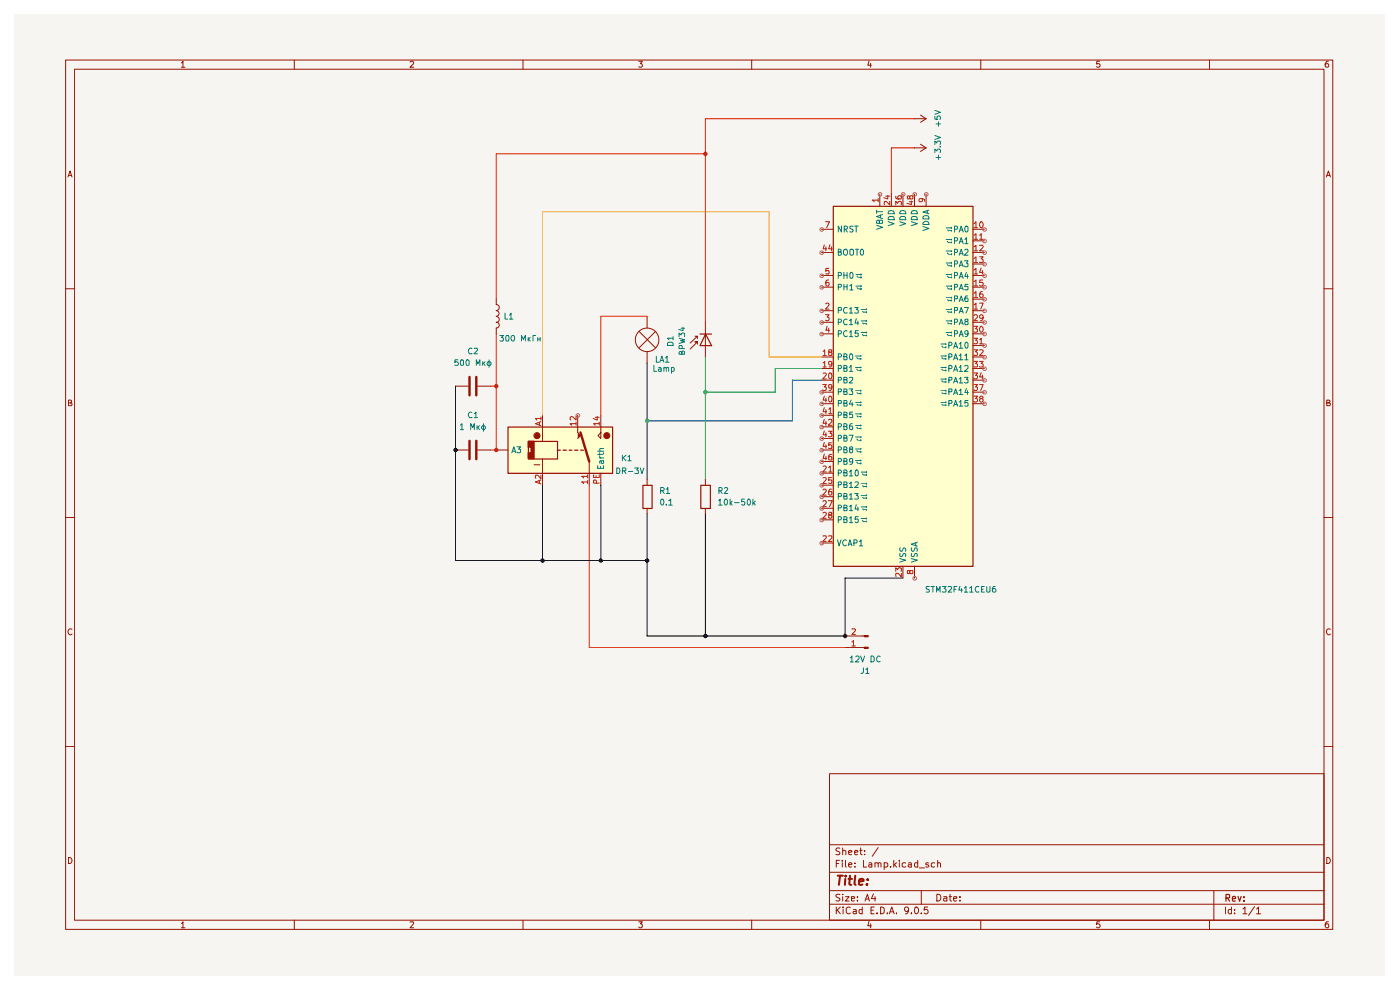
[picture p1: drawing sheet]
<svg xmlns="http://www.w3.org/2000/svg" width="297mm" height="210mm" viewBox="0 0 297 210" stroke-linecap="round" stroke-linejoin="round" font-family="sans-serif">
<path d="M2.9 3h290.8v203.9h-290.8z" fill="#f7f5f2"/>
<g fill="none" stroke="#981200" stroke-width=".21">
<path d="M13.9 12.7h268.8v184.4h-268.8zM15.8 14.7h265.1v180.5h-265.1zM38.5 13.3h.1l.2-.3v1.3M38.5 14.3h.7M62.4 12.7v2M87 13.2l.5-.2 .3 .2-.1 .4-.7 .7h.8M110.9 12.7v2M135.5 13h.8l-.5 .5 .4 .1v.6h-.7M159.5 12.7v2M184.4 12.9l-.3 .9h.8M184.7 13.4v.9M208.1 12.7v2"/>
<path d="M233.3 13h-.6l-.1 .6h.7v.6h-.7M256.6 12.7v2M281.8 13a.71 .71 0 0 0-.7 .5 .71 .71 0 0 0 .3 .8l.4-.1v-.6l-.4-.1-.3 .3M14.4 37.5l.5-1.2 .4 1.2M14.5 37.2h.7M281.4 37.5l.4-1.2 .4 1.2M281.5 37.2h.6M13.9 61.3h1.9M280.9 61.3h1.8M14.5 85.5h.4l.3-.3-.2-.3h-.5v1.2h.6l.2-.5-.4-.1M281.5 85.5h.4l.2-.3-.1-.3h-.5v1.2h.6l.1-.5-.3-.1M13.9 109.8h1.9"/>
<path d="M280.9 109.8h1.8M15.3 133.5a.59 .59 0 0 0-.9 .5 .59 .59 0 0 0 .8 .6l.1-.1M282.2 133.5a.59 .59 0 0 0-.8 .5 .59 .59 0 0 0 .7 .6l.1-.1M13.9 158.4h1.9M280.9 158.4h1.8M176 164.1h104.9v31.1h-104.9zM176 179.2h104.9M178.2 180l-.6-.1-.3 .2 .1 .4 .8 .4-.1 .3h-.8M178.8 179.9v1.4M182.6 179.9v1.2l.3 .2M186.3 179.8l-1.3 1.8M14.5 181.9a.65 .65 0 0 1 .8 .6 .65 .65 0 0 1-.8 .7z"/>
<path d="M38.5 195.9l.3-.4v1.3M38.5 196.8h.7M62.4 195.2v1.9M87 195.6l.7-.1 .1 .3-.8 1h.8M110.9 195.2v1.9M135.5 195.5h.8l-.5 .5 .5 .2-.1 .5-.5 .1-.2-.2M159.5 195.2v1.9M176 191.8h104.9M176 188.9h104.9M176 185h104.9M177.4 192.4v1.4M177.4 183.2h.5"/>
<path d="M177.6 193l.7 .8M178.1 182.5h-.7v1.4M178.2 189.8h-.8l-.1 .3 .8 .4 .1 .4-.3 .2-.6-.1M178.3 192.4l-.9 .8M178.7 182.5v.2M178.7 183v.9M178.8 189.7v.1M178.8 180.5l.4-.1 .2 .1v.8M178.8 190.2v.9M178.9 192.4v.2M178.9 192.9v.9M179.4 190.2h.7l-.7 .9h.7"/>
<path d="M179.4 182.5v1.3l.1 .1M180 183.4l.7-.1-.2-.3-.5 .2v.6l.3 .1 .3-.1M180 180.8l.7-.1-.2-.3-.5 .1v.6l.3 .2 .3-.1M180.4 192.6l-.4-.2-.5 .3 .1 1 .4 .1 .4-.1M180.6 190.6l.7-.1-.1-.3h-.6v.8h.6M181.1 192.9h.5v.9M181.3 180.8l.7-.1-.2-.3h-.3l-.2 .1v.6l.2 .2 .4-.1M181.4 183.8v.1M181.4 183.1v.1M181.6 193.2l-.5 .1-.1 .2 .1 .3h.5M181.9 191v.1M181.9 190.2v.2"/>
<path d="M182.4 180.4h.5M182.9 192.9h-.5l-.2 .7a.45 .45 0 0 0 .7 .2M182.9 192.4v1.4M183.2 182.5v1.4h.6M183.4 181.2v.1M183.4 180.5h.1M183.5 191.1l.5-1.4 .4 1.4M183.7 190.7h.7M184.4 195.4l-.3 1h.8M184.4 183.1l.4-.1 .1 .2v.7M184.7 196v.8M184.8 193.1h.5"/>
<path d="M184.9 183.3l-.5 .1-.1 .2 .1 .3 .5-.1M185.3 189.6l-.4 1h.9M185.5 192.4h-.7v1.4h.7M185.6 183.1l.4-.1 .3 .2v.7M185.6 183v.9M185.6 190.2v.9M186 193.7v.1M186.3 183.2l.2-.2 .4 .2v.7M186.8 192.4h.3l.5 .3v.8l-.5 .3h-.3zM187.6 183.1l.4-.1 .3 .3v.5h-.7M187.6 183v1.4M188.3 193.7v.1"/>
<path d="M188.7 193.8l.5-1.4 .5 1.4M188.8 193.4h.7M188.9 183.8v.1M189.6 182.5v1.4M189.8 183.4l.4 .5M190.2 193.7v.1M190.2 183l-.6 .5M190.8 182.5v.2M190.8 183v.9M192.1 183.1l-.4-.1-.3 .3 .1 .5h.6M192.7 193l-.2 .3h-.4l-.2-.3v-.3l.2-.3h.4l.2 .3v.8l-.2 .3h-.4M192.7 183.1h.6v.8"/>
<path d="M193.3 193.7v.1M193.3 183.3l-.6 .1v.2l.2 .3 .4-.1M194.1 192.6l.2-.2a.75 .75 0 0 1 .6 .7 .75 .75 0 0 1-.6 .7l-.2-.1-.1-.4zM194.7 183.1l-.4-.1-.3 .3 .1 .5h.6M194.7 182.5v1.4M195 184.1h1.1M195.4 193.7v.1M195.4 188.9v2.9M196.8 192.4h-.7l-.1 .7 .6-.2 .3 .3v.4l-.3 .2-.6-.1M197 183.1l-.4-.1-.2 .3 .1 .1 .5 .1 .1 .3-.3 .1-.4-.1M198.2 183.1l-.3-.1-.3 .3v.5h.6M198.7 189.7a.73 .73 0 0 1 .9 .7 .73 .73 0 0 1-.9 .7z"/>
<path d="M198.9 183.1l.4-.1 .2 .2v.7M198.9 182.5v1.4M200.2 190.2h.6l.1 .9M200.9 190.5l-.7 .1v.4h.7M201.4 190.2h.5M201.5 189.7v1.3l.4 .1M202.3 190.6l.7-.1-.1-.3h-.5l-.1 .2v.6l.2 .1 .4-.1M203.7 191v.1M203.7 190.2v.2M208.1 195.2v1.9M233.3 195.5h-.6l-.1 .6 .2-.1h.3l.3 .2v.3l-.3 .3h-.3l-.2-.2M256.6 195.2v1.9"/>
<path d="M257.5 188.9v6.3M260 192.4v1.4M261.2 192.9h-.5l-.1 .3v.4l.2 .2h.4M261.2 192.4v1.4M261.9 193.7v.1M261.9 192.9v.2M263.7 192.8l.4-.4v1.4M263.7 193.8h.8M266.1 192.3l-1.2 1.9M266.6 192.8l.4-.4v1.4M266.6 193.8h.8M281.5 181.9a.65 .65 0 0 1 .7 .6 .65 .65 0 0 1-.7 .7z"/>
<path d="M281.8 195.5h-.4l-.3 .5v.5l.3 .3 .4-.1v-.7h-.4l-.3 .2"/>
</g>
<path d="M260.1 190.5l.7-.1 .1-.6-.8-.1v1.5M260.4 190.5l.5 .7M261.4 190.7l.7-.1-.1-.4h-.5l-.1 .7 .2 .3 .4-.1M262.6 190.2l.4 1 .3-1M263.9 191v.2M263.9 190.2v.2" fill="none" stroke="#981200" stroke-width=".25"/>
<path d="M177.7 185.8h1.1M178.2 185.8l-.2 1.9M179.3 186.4l-.1 1.3M179.4 185.8v.1M180 186.4h.8M180.3 185.8l-.1 1.6 .4 .3M181.4 185.8l-.1 1.6 .2 .3M182.2 187l1-.1-.1-.4a.6 .6 0 0 0-.8 .2v.9h.7M184 187.5l-.1 .2-.1-.1 .2-.1-.1 .2M184.1 186.5v.2" fill="none" stroke="#981200" stroke-width=".42"/>
<g fill="#fffecd">
<path d="M176.7 43.7h29.7v76.4h-29.7z"/>
<path d="M107.7 90.5h22.2v9.9h-22.2z"/>
</g>
<path d="M136.4 102.9h1.9v5h-1.9z" fill="none" stroke="#981200" stroke-width=".25"/>
<path d="M137.3 101.6v1.3M137.3 107.8v1.2" fill="none" stroke="#981200" stroke-width=".21"/>
<path d="M183.3 137.3h.9v.2h-.9z" fill="#981200"/>
<path d="M183.3 137.3h.9v.2h-.9z" fill="none" stroke="#981200" stroke-width=".21"/>
<path d="M183.3 134.8h.9v.3h-.9z" fill="#981200"/>
<g fill="none" stroke="#981200" stroke-width=".21">
<path d="M174.3 48.6h2.4M174.3 53.5h2.4M174.3 58.5h2.4M186.6 41.2v2.5M189.1 41.2v2.5M191.6 41.2v2.5M194 41.2v2.5M196.5 41.2v2.5M206.4 48.6h2.4M206.4 53.5h2.4M206.4 58.5h2.4M206.4 51.1h2.4"/>
<path d="M206.4 56h2.4M105.3 64.6a.63 .63 0 0 1 .6 .6 .63 .63 0 0 1-.6 .7M105.3 65.9a.59 .59 0 0 1 .6 .6 .59 .59 0 0 1-.6 .6M105.3 67.1a.63 .63 0 0 1 .6 .7 .63 .63 0 0 1-.6 .6M105.3 68.3a.63 .63 0 0 1 .6 .7 .63 .63 0 0 1-.6 .6M105.3 63.5v1.1M105.3 69.5v1.3M135.6 70.3l3.5 3.5M137.3 67.1v2.4M137.3 74.5v2.5M139.1 70.3l-3.5 3.5M147.4 71.3h.5l-1.5 1.5"/>
<path d="M147.9 73v-.5h-.5h.5l-1.5 1.5M147.9 71.3v.5M149.6 68.4v7.3M174.3 60.9h2.4M174.3 65.9h2.4M174.3 68.4h2.4M174.3 70.8h2.4M174.3 75.7h2.4M174.3 78.2h2.4M206.4 60.9h2.4M206.4 65.9h2.4M206.4 68.4h2.4"/>
<path d="M206.4 70.8h2.4M206.4 75.7h2.4M206.4 78.2h2.4M206.4 63.5h2.4M206.4 73.3h2.4M122.5 90.5v1.2M127.5 91.7v1.3l-.6-.6zM127.5 90.5v1.2M174.3 80.6h2.4M174.3 83.2h2.4M174.3 85.6h2.4M174.3 88.1h2.4"/>
<path d="M174.3 90.5h2.4M174.3 93h2.4M174.3 95.5h2.4M174.3 97.9h2.4M206.4 80.6h2.4M206.4 83.2h2.4M206.4 85.6h2.4M149.6 101.6v1.3M149.6 107.8v1.2M174.3 100.4h2.4M174.3 102.9h2.4M174.3 105.4h2.4"/>
<path d="M174.3 107.8h2.4M174.3 110.3h2.4M174.3 115.2h2.4M179.3 137.4h4M179.3 134.9h4M183.3 134.8h.9v.3h-.9zM191.6 120.1v2.5M194 120.1v2.5"/>
<circle cx="137.3" cy="72.1" r="2.5"/>
</g>
<g fill="none" stroke="#ba1800" stroke-width=".21">
<path d="M174.9 51.9l-.3 .9h.8M175.1 47h.9l-.6 1.3M175.2 52.4v.8M175.8 56.9h-.6v.6l.4-.1 .3 .2-.1 .5-.6-.1M175.8 59.4l-.6 .2v.9l.2 .2 .4-.1v-.7h-.5l-.1 .2M176.1 51.9l-.3 .9h.8M176.4 52.4v.8M186.3 42.5h-1.3l.5 .3M186.3 42.1v.7M187.9 41.6h.9M188.3 41.4v.8l-.8-.3M188.8 42.7v.8l-.9-.8-.3 .1 .1 .6"/>
<path d="M190 43.5v-.8l.5 .4 .2-.4 .5 .1-.1 .7M190 41.6v.4l.3 .2h.8l.1-.6h-.7v.4l.2 .2M192.9 42.8h.8M193 41.8l.2-.3 .5 .1-.1 .6h-.5l-.2-.6h-.4l.1 .6h.3l.1-.2M193.3 42.6v.8l-.9-.3M195.4 42.1a.42 .42 0 0 1 .2 .7l-.6-.1a.36 .36 0 0 1 .2-.6l.8 .2 .1 .4M206.6 47.4l.4-.4v1.3M206.6 49.9l.4-.3v1.2M206.6 52.4l.4-.4v1.2M206.6 54.8l.4-.3v1.2M206.6 57.3l.4-.4v1.2M206.6 59.7l.4-.3v1.3"/>
<path d="M206.6 48.3h.8M206.6 50.8h.8M206.6 53.2h.8M206.6 55.7h.8M206.6 58.1h.8M207.8 49.9l.3-.3v1.2M207.8 52.1l.6-.1 .2 .2-.1 .3-.7 .7h.8M207.8 54.5h.8l-.5 .4 .5 .3v.3l-.2 .2-.6-.1M207.8 50.8h.8M208 47.1l.1-.1a.68 .68 0 0 1 .5 .7 .68 .68 0 0 1-.5 .6l-.3-.5zM208.1 56.8l-.3 1h.8M208.4 57.4v.7"/>
<path d="M208.5 59.4h-.6l-.1 .6 .6-.1 .2 .2v.3l-.3 .3h-.3l-.2-.2M174.6 74.5l.4-.3v1.2M174.6 77l.4-.3v1.1M174.6 79.2l.4-.1 .3 .4-.8 .9h.8M174.6 75.4h.7M174.6 77.8h.7M175.1 66.8h.8l-.4 .5 .4 .2-.1 .4h-.7M175.2 64.5l.4-.2 .3 .3-.8 1h.8M175.5 69.2l-.3 .9h.8M175.8 69.6v.9M175.9 79.2h.4a.75 .75 0 0 1-.2 1.2l-.3-.3zM176 74.7l-.2-.1v-.3l.6-.1v.4l-.6 .2v.5l.6 .1 .1-.4-.3-.3"/>
<path d="M176.5 77.2l-.3 .2h-.2l-.2-.1v-.6h.4l.3 .2-.2 .9h-.4M206.6 62.2l.4-.4v1.3M206.6 64.6l.4-.3v1.3M206.6 66.9l.2-.1h.3l.3 .2-.1 .3-.7 .7h.8M206.6 69.2h.8l-.4 .5 .3 .1v.6h-.7M206.6 71.7h.8l-.4 .5 .4 .2-.1 .4h-.7M206.6 74.2h.8l-.4 .4 .4 .3v.3l-.2 .2-.6-.1M206.6 76.7h.8l-.4 .4 .4 .2v.4l-.2 .1h-.6M206.6 79.1h.8l-.4 .5 .4 .2v.3l-.3 .3h-.3l-.2-.2M206.6 60.7h.8M206.6 63.1h.8M206.6 65.6h.8"/>
<path d="M207.8 64.3h.8l-.5 1.3M207.8 72.1l.3-.4v1.2M207.8 74.3l.6-.1 .2 .2-.1 .3-.7 .7h.8M207.8 76.7h.8l-.5 .4 .5 .2v.4l-.2 .1h-.6M207.8 72.9h.8M208 69.3l.1-.1a.68 .68 0 0 1 .5 .6 .68 .68 0 0 1-.5 .7l-.3-.5zM208.1 79l-.3 1h.8M208.4 61.8l-.4 .2-.2 .9 .3 .2h.2l.3-.2v-.4l-.2-.1h-.4l-.2 .1M208.4 79.5v.9M208.6 67.3l-.2 .2h-.4l-.2-.2v-.3l.3-.2h.2l.3 .2a.9 .9 0 0 1-.5 1h-.1M174.5 81.6h.8l-.4 .5h.3v.7h-.5l-.2-.1M174.6 98.9l.4-.1 .3 .4-.8 .9h.8"/>
<path d="M174.9 84l-.3 .9h.8M174.9 86.5l-.3 .8h.8M174.9 88.9l-.3 .9h.8M174.9 91.4l-.3 .8h.8M174.9 93.8l-.3 .9h.8M174.9 96.3l-.3 .9h.8M175.2 84.4v.9M175.2 86.9v.9M175.2 89.4v.8M175.2 91.8v.9M175.2 94.4v.7M175.2 96.8v.8"/>
<path d="M175.7 91.5h.8l-.4 .4 .4 .3-.1 .4h-.7M175.8 84.3l.3-.3a.68 .68 0 0 1 .4 .7 .68 .68 0 0 1-.4 .6l-.3-.3zM175.8 86.8l.3-.3v1.3M175.8 89.1l.4-.2 .3 .5-.8 .8h.8M175.8 99.2l.3-.4v1.3M175.8 87.8h.7M176.4 93.9h-.6v.5a.45 .45 0 0 1 .6 .1 .45 .45 0 0 1 0 .6l-.6-.1M176.4 96.4l-.6 .2v.9l.6 .1v-.7l-.4-.1-.2 .3M176.5 82.1l-.3 .2-.4-.1v-.5h.6l.1 .5a.58 .58 0 0 1-.6 .6M206.6 81.6h.8l-.4 .5 .4 .1v.4l-.3 .2h-.3l-.2-.1M206.6 84h.8l-.4 .5 .3 .1 .1 .4-.3 .3h-.3l-.2-.2M207.8 81.6h.8l-.5 1.2"/>
<path d="M208.1 84.5l-.3-.1 .3-.4h.2l.3 .3-.2 .2h-.3l-.3 .3v.2l.3 .3h.2l.3-.3v-.2l-.3-.3M174.6 101.4l.4-.1 .3 .3-.8 1h.8M174.6 103.9l.4-.1 .3 .3-.8 .9h.8M174.6 106.4l.4-.2 .3 .3-.8 1h.8M174.6 108.8l.4-.1 .3 .4-.8 .8h.8M174.6 113.7h.6l.1 .3-.8 .8h.8M175.7 106.2h.9l-.6 1.3M175.8 113.7h.6l.1 .3-.8 .8h.8M175.8 100.1h.7M176 109.3l-.2-.5 .2-.1h.4v.5l-.6 .1v.5l.2 .1h.2l.3-.2-.1-.4h-.2M176.4 101.3h-.6v.6l.6-.1 .1 .2-.1 .5-.4 .1-.2-.2M176.4 103.8h-.4l-.2 .3v.8l.2 .1 .4-.1v-.6h-.5l-.1 .2"/>
<path d="M180.7 136.2l.4-.4v1.2M180.7 133.5l.6-.1 .2 .2-.1 .3-.7 .7h.8M180.7 137h.8M190 121.2v-.8l.5 .5 .2-.5 .5 .1-.1 .7M191.2 121.6v.8l-.7-.8-.5 .1 .1 .6M193 121.3l.1-.3 .6 .1v.5l-.2 .1-.4-.1-.2-.6-.4 .1v.5l.2 .1 .3-.3"/>
</g>
<path d="M176.8 43.8h29.6v76.3h-29.6zM148.5 70.9h2.5M149.7 70.9l1.3 2.4h-2.5zM107.8 90.6h22.2v9.8h-22.2zM112.1 93.6h6.2v3.8h-6.2zM148.7 102.9h2v5h-2z" fill="none" stroke="#981200" stroke-width=".25"/>
<g fill="none" stroke="#007677" stroke-width=".21">
<path d="M177.8 53.5l.6-.1v-.4l-.6-.1v1.2h.5l.2-.4-.3-.2M177.8 58.5l.6-.1v-.5l-.6-.1v1.2M178.5 48v1.2l-.7-1.2v1.2M179 53l.5-.1a.86 .86 0 0 1 0 1.2h-.3a.74 .74 0 0 1-.2-1.1zM179 57.8v1.2M179 58.4h.7M179.1 48.6h.6v-.6h-.6v1.2M179.4 48.6l.4 .6M179.7 57.8v1.2M180.3 53l.2-.1 .6 .1v1l-.3 .1-.5-.1zM180.5 57.8a.75 .75 0 0 1 .2 1.2l-.4-.2v-.8zM181 48h-.7v.4l.7 .4-.3 .4-.4-.1"/>
<path d="M181.3 48h.8M181.5 52.9h.7M181.5 58.2h1.3M181.6 48v1.2M181.8 58.5l.2 .3h.8M181.8 52.9v1.2M182.5 58.1l.3 .1M182.5 58.7l.3 .1M182.7 53l.2-.1 .3 .2v.8l-.3 .2a.71 .71 0 0 1-.2-1.1zM182.8 58.2l-.3 .2M182.8 58.8l-.3 .2M186 47.8l1.2 .4-1.2 .4"/>
<path d="M186 44.6v.6M186 44.9h1.2M186.6 46.9v-.2h.5l.1 .2v.5h-1.2v-.6h.5l.1 .6M186.8 45.6v.6M187.2 45.5l-1.2 .4 1.2 .4M188.4 47l1.3 .4-1.3 .5M188.5 46.1l.3-.2h.6a.52 .52 0 0 1 .3 .7h-1.3zM188.6 44.7h.9l.2 .6h-1.3zM190.9 47l1.2 .4-1.2 .5M191 46.1l.2-.2h.6a.52 .52 0 0 1 .3 .7h-1.2zM191 44.7h1l.1 .6h-1.2zM193.3 47l1.3 .4-1.3 .5"/>
<path d="M193.4 46.1l.3-.2h.6a.52 .52 0 0 1 .3 .7h-1.3zM193.5 44.7h.9l.2 .6h-1.3zM195.8 48l1.3 .5-1.3 .4M195.9 47.2a.66 .66 0 0 1 .7-.2 .66 .66 0 0 1 .5 .6h-1.3zM195.9 45.9l.2-.1h.7l.3 .3v.3h-1.3zM196.7 44.7v.5M197.1 44.6l-1.3 .4 1.3 .3M200.7 58.2h1.2M200.7 48.3h1.2M200.7 50.8h1.2M200.7 53.2h1.2M200.7 55.8h1.2"/>
<path d="M201 51.1l.2 .3 .7 .1M201 53.6l.2 .3h.7M201 56l.2 .3 .7 .1M201 58.5l.2 .3h.7M201 48.7l.2 .2h.7M201.8 48.2l.1 .1M201.8 48.8l.1 .1M201.8 50.7l.1 .1M201.8 51.3l.1 .2M201.8 53.2h.1M201.8 53.8l.1 .1M201.8 55.6l.1 .2"/>
<path d="M201.8 56.2l.1 .2M201.8 58.1l.1 .1M201.8 58.7l.1 .1M201.9 48.3l-.1 .2M201.9 48.9l-.1 .2M201.9 50.8l-.1 .2M201.9 51.5l-.1 .1M201.9 53.2l-.1 .2M201.9 53.9l-.1 .2M201.9 55.8l-.1 .1M201.9 56.4l-.1 .2M201.9 58.2l-.1 .2"/>
<path d="M201.9 58.8l-.1 .2M202.5 48.6h.6v-.6h-.6v1.2M202.5 51.1l.6-.1v-.5l-.6-.1v1.3M202.5 53.5h.6v-.5l-.6-.1v1.2M202.5 56l.6-.1v-.5l-.6-.1v1.3M202.5 58.5l.6-.1v-.5l-.6-.1v1.2M203.5 49.2l.4-1.2 .4 1.2M203.5 51.7l.4-1.3 .4 1.3M203.5 54.1l.4-1.2 .4 1.2M203.5 56.6l.4-1.3 .4 1.3M203.5 59l.4-1.2 .4 1.2M203.7 48.8h.6"/>
<path d="M203.7 51.3h.6M203.7 53.8h.6M203.7 56.3h.6M203.7 58.7h.6M204.6 55.3h.8l-.4 .5 .4 .1v.5l-.2 .2h-.4l-.2-.2M204.7 50.8l.3-.4v1.3M204.7 53l.1-.1h.4l.2 .1v.4l-.8 .7h.8M204.7 51.7h.7M204.8 48h.3l.3 .2v.8l-.3 .2a.77 .77 0 0 1-.3-1.2zM205 57.8l-.3 .8h.7M205.3 58.2v.8M177.8 60.9l.6-.1v-.5h-.6v1.2"/>
<path d="M177.8 65.8h.6v-.6h-.6v1.2M177.8 68.4l.6-.1v-.5l-.6-.1v1.2M177.8 70.8l.6-.1v-.5l-.6-.1v1.3M177.8 75.7l.6-.1v-.5h-.6v1.2M177.8 78.2l.6-.1v-.5l-.6-.1v1.3M179 75.6h.5l.2-.3-.3-.2h-.4v1.2h.5l.2-.1v-.4l-.3-.2M179 78.1h.5l.2-.3-.3-.3h-.4v1.3h.5l.2-.1v-.4l-.3-.2M179 60.3v1.2M179 60.8h.7M179.7 65.3l-.5-.1-.3 .5 .3 .7 .5-.1M179.7 67.8a.61 .61 0 0 0-.8 .3 .61 .61 0 0 0 .3 .8l.5-.1M179.7 70.2l-.2-.1a.64 .64 0 0 0-.6 .7 .64 .64 0 0 0 .6 .6l.2-.2"/>
<path d="M179.7 60.3v1.2M180.2 65.6l.3-.4v1.2M180.2 68l.3-.3v1.2M180.2 70.5l.3-.4v1.3M180.2 77.9l.3-.4v1.3M180.2 66.4h.7M180.2 68.9h.7M180.2 71.4h.7M180.2 78.8h.7M180.3 60.7l.3-.4v1.2M180.3 61.5h.7M180.4 75.1h.2l.3 .2v.8l-.3 .2a.71 .71 0 0 1-.2-1.2z"/>
<path d="M181.3 65.2h.8l-.5 .5 .5 .1v.5h-.8M181.4 75.5h1.3M181.4 78h1.3M181.5 60.7h1.3M181.6 67.6l-.2 .9h.8M181.8 75.8l.1 .3h.8M181.8 78.2l.1 .3 .8 .1M181.8 61l.3 .3M182 68.1v.8M182.1 70.1h-.6l-.1 .6 .6-.1 .1 .6-.3 .2-.4-.2M182.1 61.3h.7M182.5 60.5l.3 .2"/>
<path d="M182.5 61.1l.3 .2M182.5 75.3l.2 .2M182.5 75.9l.2 .2M182.5 77.8l.2 .2M182.5 78.4l.2 .2M182.6 65.6h1.3M182.6 68.1h1.3M182.6 70.5h1.3M182.7 75.5l-.2 .1M182.7 76.1l-.2 .2M182.7 78l-.2 .1M182.7 78.6l-.2 .1"/>
<path d="M182.8 60.7l-.3 .2M182.8 61.3l-.3 .2M183 70.9l.1 .3h.8M183 65.9l.3 .3M183 68.4l.1 .3h.8M183.3 66.2h.6M183.7 65.4l.2 .2M183.7 66.1l.2 .1M183.7 67.9l.2 .2M183.7 68.6l.2 .1M183.7 70.4l.2 .1M183.7 71l.2 .2"/>
<path d="M183.9 65.6l-.2 .2M183.9 66.2l-.2 .2M183.9 68.1l-.2 .1M183.9 68.7l-.2 .1M183.9 70.5l-.2 .2M183.9 71.2l-.2 .1M199.6 75.5h1.1M199.6 78h1.1M199.6 73h1.1M199.8 73.3l.2 .3 .7 .1M199.8 75.8l.2 .3h.7M199.8 78.2l.2 .3 .7 .1"/>
<path d="M200.6 72.9l.1 .1M200.6 73.5l.1 .2M200.6 75.3l.1 .2M200.6 75.9l.1 .2M200.6 77.8l.1 .2M200.6 78.4l.1 .2M200.7 60.7h1.2M200.7 65.6h1.2M200.7 68.1h1.2M200.7 70.5h1.2M200.7 63.2h1.2M200.7 73l-.1 .1"/>
<path d="M200.7 73.7l-.1 .1M200.7 75.5l-.1 .1M200.7 76.1l-.1 .2M200.7 78l-.1 .1M200.7 78.6l-.1 .1M201 61l.2 .2 .7 .1M201 70.9l.2 .3h.7M201 63.5l.3 .3M201 65.9l.3 .3M201 68.4l.2 .3h.7M201.3 73.3l.6-.1v-.5l-.6-.1v1.3M201.3 75.7l.6-.1v-.5h-.6v1.2"/>
<path d="M201.3 78.2l.6-.1v-.5l-.6-.1v1.3M201.3 66.2h.6M201.3 63.7h.6M201.8 60.5l.1 .2M201.8 61.1l.1 .2M201.8 63l.1 .2M201.8 63.6l.1 .1M201.8 65.4l.1 .2M201.8 66.1l.1 .1M201.8 67.9l.1 .2M201.8 68.6l.1 .1M201.8 70.4l.1 .1"/>
<path d="M201.8 71l.1 .2M201.9 60.7l-.1 .2M201.9 61.3l-.1 .2M201.9 63.2l-.1 .1M201.9 63.7l-.1 .2M201.9 65.6l-.1 .2M201.9 66.2l-.1 .2M201.9 68.1l-.1 .1M201.9 68.7l-.1 .1M201.9 70.5l-.1 .2M201.9 71.2l-.1 .1M202.3 73.9l.4-1.3 .5 1.3"/>
<path d="M202.3 76.3l.4-1.2 .5 1.2M202.3 78.8l.4-1.3 .5 1.3M202.5 60.9l.6-.1v-.5h-.6v1.2M202.5 63.4h.6v-.6h-.6v1.2M202.5 65.8h.6v-.6h-.6v1.2M202.5 68.4l.6-.1v-.5l-.6-.1v1.2M202.5 70.8l.6-.1v-.5l-.6-.1v1.3M202.5 73.5h.6M202.5 76h.6M202.5 78.4h.6M203.5 61.5l.4-1.2 .4 1.2M203.5 64l.4-1.2 .4 1.2"/>
<path d="M203.5 66.4l.4-1.2 .4 1.2M203.5 68.9l.4-1.2 .4 1.2M203.5 71.4l.4-1.3 .4 1.3M203.5 72.9h.2l.1-.3v1.3M203.5 75.4h.2l.1-.3v1.2M203.5 77.9l.3-.4v1.3M203.5 78.8h.8M203.5 73.9h.8M203.5 76.3h.8M203.7 61.2h.6M203.7 63.6h.6M203.7 66.1h.6"/>
<path d="M203.7 68.5h.6M203.7 71h.6M204.6 65.2h.8l-.5 1.2M204.7 75.4l.3-.3v1.2M204.7 77.7l.1-.2h.4l.2 .2v.4l-.8 .7h.8M204.7 76.3h.7M204.8 72.8l.3-.2 .3 .2v.8l-.3 .3a.72 .72 0 0 1-.3-1.1zM204.9 68.2l-.2-.3 .2-.2 .5 .1-.1 .3a.51 .51 0 0 0-.5 .2 .51 .51 0 0 0 0 .6l.6-.1v-.4l-.2-.2M205.3 62.8l-.5 .1-.1 .8 .1 .3 .6-.1v-.5l-.2-.2h-.3l-.2 .3M205.4 60.3h-.6l-.1 .5h.7v.6h-.7M205.4 70.6l-.2 .3-.4-.1v-.6h.6v.9l-.2 .2-.4 .1M177.8 80.6h.6v-.6h-.6v1.2"/>
<path d="M177.8 83.1h.6v-.6h-.6v1.2M177.8 85.5h.6v-.5h-.6v1.1M177.8 88.1l.6-.1v-.5l-.6-.1v1.2M177.8 90.5h.6v-.5l-.6-.1v1.2M177.8 93l.6-.1v-.5l-.6-.1v1.3M177.8 95.5l.6-.1v-.5l-.6-.1v1.2M177.8 97.9l.6-.1v-.5l-.6-.1v1.3M179 80.6h.5l.2-.4-.2-.2h-.5v1.2h.5l.2-.1v-.4l-.3-.1M179 83.1h.4l.3-.3-.2-.3h-.5v1.2h.6l.1-.5-.3-.1M179 85.5h.4l.3-.2-.2-.3h-.5v1.1h.6l.1-.5-.3-.1M179 88h.4l.3-.2-.1-.3-.6-.1v1.2h.6l.1-.5-.3-.1M179 90.5l.6-.1v-.4l-.6-.1v1.2h.5l.2-.1v-.5h-.3"/>
<path d="M179 92.9h.4l.3-.3-.3-.3h-.4v1.3h.5l.2-.2v-.4l-.3-.1M179 95.4h.4l.3-.4-.3-.2h-.4v1.2h.5l.2-.1v-.4l-.3-.1M179 97.8h.5l.2-.3-.3-.3h-.4v1.3h.5l.2-.1v-.4l-.3-.2M180.1 82.5h.8l-.4 .4 .4 .2v.5h-.8M180.1 92.3h.9l-.5 1.3M180.2 80.1l.6-.1 .1 .6-.8 .6h.8M180.5 95.3h-.2l-.1-.3 .1-.1 .4-.1 .2 .4-.6 .2-.1 .1v.3l.3 .2 .4-.1v-.4l-.2-.2M180.5 84.9l-.3 .8h.8M180.8 89.9l-.4 .1-.2 .9 .3 .2 .4-.1-.1-.6h-.5l-.1 .1M180.8 85.4v.7M180.9 87.4h-.6l-.1 .6 .2-.2h.3l.2 .2v.5h-.7M180.9 97.8l-.1 .2h-.5v-.7l.4-.1 .2 .2v.8l-.2 .2-.4 .1"/>
<path d="M181.4 82.9h1.3M181.4 85.3h1.3M181.4 87.8h1.3M181.4 90.2h1.3M181.4 92.7h1.3M181.4 95.2h1.3M181.4 97.7h1.3M181.6 99.7l.5 .2v.8a.35 .35 0 0 1-.5 .3 .35 .35 0 0 1-.2-.5l.1-.6zM181.8 90.6l.1 .3h.8M181.8 93l.1 .3 .8 .1M181.8 95.5l.1 .3h.8M181.8 98l.1 .2 .8 .1"/>
<path d="M181.8 83.2l.3 .3M181.8 85.7l.3 .3M181.8 88.1l.2 .3h.7M182.1 83.5h.6M182.1 85.9h.6M182.5 82.7l.2 .2M182.5 83.3l.2 .2M182.5 85.2l.2 .1M182.5 85.8l.2 .1M182.5 87.6l.2 .2M182.5 88.3l.2 .1M182.5 90.1l.2 .1"/>
<path d="M182.5 90.8l.2 .1M182.5 92.6l.2 .1M182.5 93.2l.2 .2M182.5 95.1l.2 .1M182.5 95.7l.2 .1M182.5 97.5l.2 .2M182.5 98.1l.2 .2M182.7 82.9l-.2 .2M182.7 83.5l-.2 .1M182.7 85.3l-.2 .2M182.7 85.9l-.2 .2M182.7 87.8l-.2 .2"/>
<path d="M182.7 88.4l-.2 .2M182.7 90.2l-.2 .2M182.7 90.9l-.2 .1M182.7 92.7l-.2 .2M182.7 93.4l-.2 .2M182.7 95.2l-.2 .1M182.7 95.8l-.2 .2M182.7 97.7l-.2 .1M182.7 98.3l-.2 .2M183.7 100l.2 .2M199.6 82.9h1.1M199.6 85.3h1.1"/>
<path d="M199.6 80.4h1.1M199.8 80.7l.2 .3h.7M199.8 83.2l.3 .3M199.8 85.7l.3 .3M200.1 83.5h.6M200.1 85.9h.6M200.6 80.3l.1 .1M200.6 80.9l.1 .1M200.6 82.7l.1 .2M200.6 83.3l.1 .2M200.6 85.2l.1 .1M200.6 85.8l.1 .1"/>
<path d="M200.7 80.4l-.1 .2M200.7 81l-.1 .2M200.7 82.9l-.1 .2M200.7 83.5l-.1 .1M200.7 85.3l-.1 .2M200.7 85.9l-.1 .2M201.3 80.6h.6v-.6h-.6v1.2M201.3 83.1h.6v-.6h-.6v1.2M201.3 85.5h.6v-.5h-.6v1.1M202.3 81.2l.4-1.2 .5 1.2M202.3 83.7l.4-1.2 .5 1.2M202.3 86.1l.4-1.1 .5 1.1"/>
<path d="M202.5 80.9h.6M202.5 83.3h.6M202.5 85.8h.6M203.5 80.4l.3-.4v1.2M203.5 82.8l.3-.3v1.2M203.5 85.3l.3-.3v1.1M203.5 81.2h.8M203.5 83.7h.8M203.5 86.1h.8M204.6 80h.8l-.4 .5 .4 .1v.5h-.8M205 82.4l-.3 .9h.7M205.3 82.8v.9"/>
<path d="M205.4 85h-.6l-.1 .5 .1-.1h.4l.2 .1v.6h-.7M177.7 114.5l.3 1.3 .4-1.3M177.8 100.4l.6-.1v-.5l-.6-.1v1.3M177.8 102.8h.6v-.6h-.6v1.2M177.8 105.3h.6v-.6h-.6v1.2M177.8 107.7h.6v-.5l-.6-.1v1.2M177.8 110.3l.6-.1v-.5l-.6-.1v1.3M179 100.3h.5l.2-.4-.3-.2h-.4v1.3h.5l.2-.1v-.4l-.3-.2M179 102.8h.4l.3-.4-.2-.2h-.5v1.2h.5l.2-.1v-.4l-.3-.1M179 105.3h.4l.3-.3-.2-.3h-.5v1.2h.6l.1-.5-.3-.1M179 107.7h.4l.3-.2-.1-.3-.6-.1v1.2h.6l.1-.5-.3-.1M179 110.2l.6-.1v-.4l-.6-.1v1.3h.5l.2-.2v-.4l-.3-.1"/>
<path d="M179.5 114.7l-.1-.2a.64 .64 0 0 0-.6 .6 .64 .64 0 0 0 .6 .7l.1-.2M180 115.8l.3-1.3 .4 1.3M180 115.4h.6M180.2 100.1l.3-.4v1.3M180.2 102.6l.3-.4v1.2M180.2 105l.3-.3v1.2M180.2 107.5l.3-.4v1.2M180.2 109.9l.3-.3v1.3M180.2 101h.7M180.2 103.4h.7M180.2 105.9h.7M180.2 108.3h.7"/>
<path d="M180.2 110.9h.7M181.1 115.2h.5l.2-.2v-.3l-.2-.2h-.5v1.3M181.3 104.7h.8l-.5 .4 .5 .2v.5h-.8M181.4 102.3l.6-.1 .1 .5-.8 .7h.8M181.6 107.1l-.2 .9h.8M182 107.6v.7M182.1 109.6h-.6l-.1 .6 .6-.1 .1 .6-.3 .2-.4-.2M182.3 114.8l.4-.3v1.3M182.3 115.8h.7M182.6 100.2h1.3M182.6 102.6h1.3M182.6 105.1h1.3"/>
<path d="M182.6 107.5h1.3M182.6 110h1.3M183 100.4l.1 .3h.8M183 110.3l.1 .3 .8 .1M183 102.9l.3 .3M183 105.4l.3 .3M183 107.9l.1 .2h.8M183.3 103.2h.6M183.3 105.7h.6M183.7 100.6l.2 .1M183.7 102.4l.2 .2M183.7 103l.2 .2"/>
<path d="M183.7 104.9l.2 .2M183.7 105.5l.2 .2M183.7 107.4l.2 .1M183.7 108l.2 .1M183.7 109.8l.2 .2M183.7 110.5l.2 .2M183.9 100.2l-.2 .1M183.9 100.7l-.2 .2M183.9 102.6l-.2 .2M183.9 103.2l-.2 .2M183.9 105.1l-.2 .1M183.9 105.7l-.2 .1"/>
<path d="M183.9 107.5l-.2 .2M183.9 108.1l-.2 .2M183.9 110l-.2 .1M183.9 110.7h-.2M190.9 118.5l1.2 .3-1.2 .4M191 117.4l-.1 .5 .1 .2h.4l.4-.7 .3 .2v.5M191 116.2l-.1 .5 .2 .3 .3-.1 .4-.7 .3 .3v.5M193.3 118.5l1.3 .3-1.3 .4M193.4 117.4l-.1 .5 .2 .2h.3l.5-.7 .3 .2-.1 .5M193.4 116.2l-.1 .5 .3 .3 .3-.2 .2-.5h.4v.7M194.3 115.2v.6M194.6 115l-1.3 .4 1.3 .5"/>
</g>
<circle cx="114" cy="92.5" r=".64" fill="#981200"/>
<g fill="none" stroke="#981200" stroke-width=".21">
<path d="M113.3 98.6h1.2M115.1 90.5v3.1M115.1 97.3v3.1"/>
<circle cx="113.9" cy="92.4" r=".64"/>
</g>
<path d="M118.3 95.5h.6M119.5 95.5h.6M120.7 95.5h.6M121.9 95.5h.7" fill="none" stroke="#981200" stroke-width=".25"/>
<path d="M122.6 91.8l.6 .7-.6 .5z" fill="#981200"/>
<path d="M122.5 91.7l.6 .7-.6 .6M125 97.9v2.5" fill="none" stroke="#981200" stroke-width=".21"/>
<path d="M123.2 95.5h.6" fill="none" stroke="#981200" stroke-width=".25"/>
<path d="M123.1 91.7l1.9 6.2" fill="none" stroke="#981200" stroke-width=".51"/>
<circle cx="128.7" cy="92.4" r=".64" fill="#981200"/>
<circle cx="128.7" cy="92.4" r=".64" fill="none" stroke="#981200" stroke-width=".21"/>
<path d="M112.1 93.6h1.2v3.7h-1.2v-1.3h.5v-1.1h-.5z" fill="#981200"/>
<g fill="none" stroke="#981200" stroke-width=".21">
<path d="M194 25.2h.1M194 31.4h.1M194 25.2h2.5M194 31.4h2.5M195.3 24.4l1.2 .8M195.3 30.6l1.2 .8M196.5 25.2l-1.2 .7M196.5 31.4l-1.2 .7M96.6 95.5h2.8M96.6 81.9h2.8M101.3 95.5h2.7M101.3 81.9h2.7"/>
<path d="M105.3 95.5h2.4M112.1 93.6h1.2v3.7h-1.2v-1.3h.5v-1.1h-.5zM115.1 88.1v2.4M122.5 88.1v2.4M127.5 88.1v2.4M115.1 100.4v2.5M125 100.4v2.5M127.5 100.4v2.5"/>
</g>
<g fill="none" stroke="#007677" stroke-width=".21">
<path d="M108.6 96l.4-1.2 .4 1.2M108.7 95.7h.6M109.7 94.8h.7l-.4 .5 .4 .1v.5l-.1 .1h-.5l-.1-.1M126.8 98.8v.6h1.3v-.6M126.8 95.7h1.3M127.2 96.8l.3 .3M127.2 97.1h.9M127.2 96v.6M127.4 98.9v.5M127.5 97.7l.2 .6 .4-.1-.1-.5M128.1 97.7h-.7l-.2 .2 .1 .3M128.1 96l-.2 .4h-1.1"/>
<path d="M128.1 95.1h-.7l-.2 .2 .1 .4"/>
</g>
<g fill="none" stroke="#ba1800" stroke-width=".21">
<path d="M114.4 89.6v.6M114.8 89.4l-1.2 .5 1.2 .4M114.8 88.8h-1.2l.3 .3M114.8 88.4v.7M122.2 89.9h-1.3l.4 .3M122.2 88.3v.8l-.9-.8-.4 .3v.3l.2 .2M122.2 89.5v.7M126.3 88.5h.8M126.7 88.3v.8l-.8-.3M127.1 89.9h-1.2l.4 .3M127.1 89.5v.7M114.4 101.9v.6"/>
<path d="M114.8 101.8l-1.2 .4 1.2 .5M114.8 100.8v.8l-.7-.8h-.4v.7M124.7 102.2h-1.3l.4 .4M124.7 101h-1.3l.4 .4M124.7 100.7v.7M124.7 101.9v.7M125.9 100.7v.6h1.2v-.6M126.4 100.9v.4M126.5 102.5l-.1-.6h-.5v.6h1.2"/>
</g>
<path d="M99.6 80v3.9M101 80v3.9M99.6 93.5v3.9M101 93.5v3.9" fill="none" stroke="#981200" stroke-width=".51"/>
<path d="M137.3 77v24.6M96.6 81.9v37h40.7M115.1 102.9v16M127.5 102.9v16M137.3 109v25.9h42v-12.3h12.3M149.6 109v25.9" fill="none" stroke="#000" stroke-width=".21"/>
<path d="M137.3 67.1h-9.8v21M125 102.9v34.5h54.3" fill="none" stroke="#ff2600" stroke-width=".21"/>
<path d="M149.6 75.7v25.9M174.3 78.2h-9.8v5h-14.9" fill="none" stroke="#00a300" stroke-width=".21"/>
<path d="M174.3 80.6h-6.2v8.7h-30.8" fill="none" stroke="#0433ff" stroke-width=".21"/>
<path d="M174.3 75.7h-11.1v-30.8h-48.1v43.2" fill="none" stroke="#ffa900" stroke-width=".21"/>
<path d="M149.6 32.6h-44.3v30.9M194 25.2h-44.4v43.2M194 31.4h-4.9v9.8M105.3 70.8v24.7h-1.3M104 81.9h1.3" fill="none" stroke="#cf1c00" stroke-width=".21"/>
<g fill="#000">
<circle cx="137.3" cy="118.9" r=".47"/>
<circle cx="149.6" cy="134.9" r=".47"/>
<circle cx="179.3" cy="134.9" r=".47"/>
</g>
<circle cx="149.6" cy="83.2" r=".47" fill="#00a300"/>
<circle cx="115.1" cy="118.9" r=".47" fill="#000"/>
<g fill="#cf1c00">
<circle cx="105.3" cy="95.5" r=".47"/>
<circle cx="105.3" cy="81.9" r=".47"/>
</g>
<g fill="#000">
<circle cx="96.6" cy="95.5" r=".47"/>
<circle cx="127.5" cy="118.9" r=".47"/>
</g>
<circle cx="149.6" cy="32.6" r=".47" fill="#cf1c00"/>
<circle cx="137.3" cy="89.3" r=".47" fill="#00a300"/>
<g fill="none" stroke="#007677" stroke-width=".21">
<path d="M198.3 24.7v.6l.6 .1-.2-.2v-.4l.3-.2 .4 .1v.7M198.3 23.4l1.2 .4-1.2 .5M198.3 32.4v-.8l.4 .4 .3-.4 .4 .1v.7M198.3 30.7v-.8l.4 .4 .2-.4h.5v.8M198.3 28.7l1.2 .5-1.2 .4M198.6 26.3h.9M198.6 33.4h.9M199.1 25.9v.9M199.1 32.9v.9M199.4 31.1h.1M97.1 76.3h-.5l-.1 .6 .1-.2h.4l.2 .3v.3l-.1 .2-.6-.1M97.7 76.4l.4-.1 .2 .3v.7l-.1 .2-.5-.1z"/>
<path d="M98.9 76.4l.4-.1 .2 .3v.7l-.1 .2-.5-.1zM100.1 74l-.5-.1-.2 .5 .2 .7 .5-.1M100.6 74l.6-.1 .1 .3-.8 .9h.8M101 77.5v-1.2l.4 .9 .4-.9v1.2M102.4 76.7v.8M102.6 77.1l.3 .4M102.9 76.7l-.5 .5M103.5 76.7h.5l.2 .3-.2 .5h-.5l-.2-.2zM103.8 76.3v1.6M106 71.2h.8l-.4 .4 .4 .2-.1 .5h-.7M107.1 66.4v1.3h.6M107.3 71.3l.2-.1h.4l.1 .7-.2 .4h-.3l-.2-.2z"/>
<path d="M108.1 66.8l.3-.4v1.3M108.1 67.7h.7M108.5 71.3l.2-.1h.3a.87 .87 0 0 1 0 1.1h-.3a.82 .82 0 0 1-.2-1zM110.6 72.3v-1.1l.4 .8 .5-.8v1.1M112.1 71.6v.7M112.1 71.9l.4 .4M112.5 71.6l-.4 .4M113.7 71.2h-.6v1.1M114.1 71.9h.5M114.1 71.6v.7M114.6 71.6v.7M138.7 77.5v1.3h.6"/>
<path d="M139.2 75.6v1.2h.6M139.7 78l.4-.1 .1 .2v.7M140 76.8l.4-1.2 .4 1.2M140.2 76.5h.6M140.2 78.3h-.4l-.1 .1 .1 .4 .4-.1M140.8 78.1l.2-.2 .3 .2v.7M140.8 77.9v.9M141.2 75.9h.1l.2-.3v1.2M141.2 76.8h.7M141.3 78.1l.2-.2 .4 .1v.8M141.6 72.8l.3-.2h.6l.3 .2v.5h-1.2zM142.4 78h.6v.5a.36 .36 0 0 1-.6 .2"/>
<path d="M142.4 77.9v1.3M142.8 71.7h-1.2l.3 .4M142.8 71.4v.7M144.1 71.7l1.1 .4-.8 .2 .8 .2-1.1 .3M144.1 71.4v-.8l.4 .5 .2-.5 .5 .1v.7M144.5 69.6h.7M144.6 74.8l.3-.3 .3 .1v.5h-1.1v-.5h.5v.5M144.7 74v-.6l-.1-.1h-.5v.7h1.1M144.9 69.4v.7l-.9-.2M97.7 90.2l.3-.3v1.2M97.7 91.1h.6M99.9 91.1v-1.2l.4 .8 .3-.8v1.2"/>
<path d="M100.1 87.5a.61 .61 0 0 0-.8 .3 .61 .61 0 0 0 .3 .8l.5-.1M100.6 87.8l.4-.4v1.2M100.6 88.6h.7M101.2 90.3v.8M101.4 90.6l.3 .5M101.7 90.3l-.5 .4M102.1 90.5l.6-.2 .3 .2v.3l-.3 .3h-.2l-.4-.3zM102.6 89.9v1.6M130.8 99.3a.66 .66 0 0 1 .7 .4 .66 .66 0 0 1-.2 .8h-.5zM132 99.9h.6l.2-.5-.2-.1h-.6v1.2M132 96.6v1.1M132.2 97.1l.6 .6"/>
<path d="M132.4 99.9l.4 .6M132.8 96.6l-.8 .6M133.2 96.9l.4-.3v1.1M133.2 97.7h.7M134.7 99.3h.7l-.3 .4 .3 .2v.5h-.7M135.8 99.3l.4 1.2 .4-1.2M133.3 100h.9M140.2 104.1h.5l.2-.4-.2-.3h-.5v1.3M140.4 105.9a.68 .68 0 0 1 .4 .6 .68 .68 0 0 1-.4 .6l-.2-.2v-.8zM140.5 104.1l.4 .6M141.3 107v.1M141.3 103.8h.2l.2-.4v1.3"/>
<path d="M141.3 104.7h.8M141.9 106.2l.4-.3v1.2M141.9 107.1h.7M152.4 106.2h.2l.2-.3v1.2M152.4 107.1h.8M152.5 104.1l.6-.1 .1-.4-.7-.2v1.3M152.8 104.1l.4 .6M153.7 103.6l.4-.2 .3 .4-.8 .9h.8M153.8 106l.2-.1 .3 .2v.8l-.3 .2a.71 .71 0 0 1-.2-1.1zM154.9 105.9v1.2M155 106.6l.3 .5M155.3 106.3l-.4 .5"/>
<path d="M155.8 106.6h1M157.9 105.9h-.6v.6h.6v.6h-.4l-.2-.1M158.8 105.9a.68 .68 0 0 1 .4 .6 .68 .68 0 0 1-.4 .6l-.3-.2v-.8zM159.7 105.9v1.2M159.9 106.6l.3 .5M160.2 106.3l-.5 .5M180.4 139.6l.3-.5v1.3M181.6 139.3l.1-.2 .5 .1v.5l-.7 .7h.7M182.6 139.1l.4 1.3 .4-1.3M184.8 139.1h.3l.4 .4v.7l-.4 .2h-.3zM186.7 139.3l-.1-.1a.61 .61 0 0 0-.6 .3 .61 .61 0 0 0 0 .7l.4 .2 .3-.1M197.1 124.4h-.6a.47 .47 0 0 0 .1 .5 .47 .47 0 0 0 .5 .2v.5h-.6"/>
<path d="M197.5 124.4h.7M197.9 124.4v1.2M198.7 125.6v-1.2l.3 .9 .4-.9v1.2M199.9 124.4h.8l-.4 .4 .4 .3v.3l-.2 .2-.6-.1M201.1 124.5l.6-.1 .2 .2-.1 .3-.7 .7h.8M202.4 125h.4M203 124.4h-.6v1.2M203.7 124.3l-.3 .9h.8M204 124.8v.8M204.6 124.8l.3-.4v1.2M204.6 125.6h.7M205.7 124.8l.4-.4v1.2"/>
<path d="M205.7 125.6h.8M207.6 124.5l-.5-.1-.2 .5 .2 .7 .5-.1M208.2 125h.4M208.8 124.4h-.6v1.2h.6M209.3 124.4l.1 1.2h.5l.1-.2v-1M211.1 124.4l-.4 .1a.94 .94 0 0 0 0 1.1h.4l.2-.2v-.3l-.3-.3h-.2l-.3 .3M180.4 140.4h.7M183.2 141.7v.8l-.2 .3-.3 .1M183.7 142l.3-.3v1.2M183.7 142.9h.7"/>
</g>
<g fill="none" stroke="#b8615e" stroke-width=".21">
<circle cx="174.3" cy="48.7" r=".38"/>
<circle cx="174.3" cy="58.5" r=".38"/>
<circle cx="174.3" cy="53.6" r=".38"/>
<circle cx="186.7" cy="41.2" r=".38"/>
<circle cx="191.6" cy="41.2" r=".38"/>
<circle cx="194" cy="41.2" r=".38"/>
<circle cx="196.5" cy="41.2" r=".38"/>
<circle cx="208.9" cy="58.5" r=".38"/>
<circle cx="208.9" cy="53.6" r=".38"/>
<circle cx="208.9" cy="56" r=".38"/>
<circle cx="208.9" cy="51.1" r=".38"/>
<circle cx="208.9" cy="48.7" r=".38"/>
<circle cx="174.3" cy="61" r=".38"/>
<circle cx="174.3" cy="70.9" r=".38"/>
<circle cx="174.3" cy="65.9" r=".38"/>
<circle cx="174.3" cy="68.4" r=".38"/>
<circle cx="208.9" cy="75.8" r=".38"/>
<circle cx="208.9" cy="65.9" r=".38"/>
<circle cx="208.9" cy="68.4" r=".38"/>
<circle cx="208.9" cy="73.3" r=".38"/>
<circle cx="208.9" cy="63.5" r=".38"/>
<circle cx="208.9" cy="70.9" r=".38"/>
<circle cx="208.9" cy="61" r=".38"/>
<circle cx="208.9" cy="78.2" r=".38"/>
<circle cx="122.6" cy="88.1" r=".38"/>
<circle cx="174.3" cy="95.5" r=".38"/>
<circle cx="174.3" cy="83.2" r=".38"/>
<circle cx="174.3" cy="98" r=".38"/>
<circle cx="174.3" cy="90.6" r=".38"/>
<circle cx="174.3" cy="93" r=".38"/>
<circle cx="174.3" cy="88.1" r=".38"/>
<circle cx="174.3" cy="85.7" r=".38"/>
<circle cx="208.9" cy="83.2" r=".38"/>
<circle cx="208.9" cy="85.7" r=".38"/>
<circle cx="208.9" cy="80.7" r=".38"/>
<circle cx="174.3" cy="100.4" r=".38"/>
<circle cx="174.3" cy="107.9" r=".38"/>
<circle cx="174.3" cy="110.3" r=".38"/>
<circle cx="174.3" cy="105.4" r=".38"/>
<circle cx="174.3" cy="115.2" r=".38"/>
<circle cx="174.3" cy="102.9" r=".38"/>
<circle cx="194" cy="122.7" r=".38"/>
</g>
</svg>
